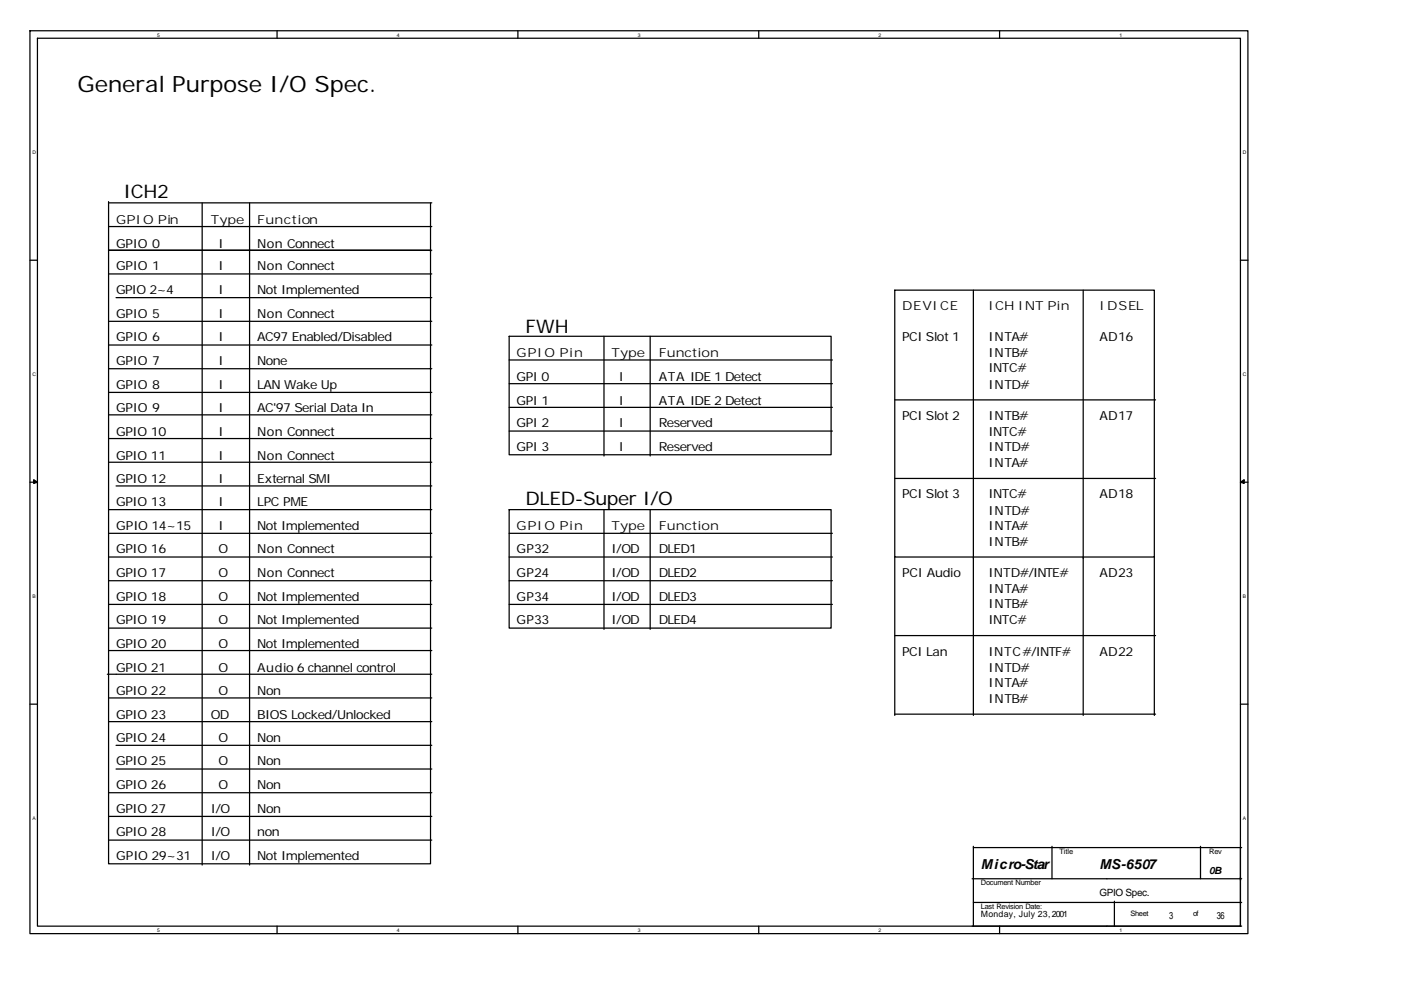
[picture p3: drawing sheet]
<svg xmlns="http://www.w3.org/2000/svg" width="297mm" height="210mm" viewBox="0 0 297 210" stroke-linecap="round" stroke-linejoin="round" font-family="sans-serif">
<defs><g id="words">
<text font-size="4.8" x="16.4" y="19.5">General Purpose I/O Spec.</text>
<g font-size="4">
<text x="26.2" y="42">ICH2</text>
<text x="111.4" y="70.6">FWH</text>
<text x="111.4" y="107.1">DLED-Super I/O</text>
</g>
<g font-size="2.9">
<text x="208" y="184.3">Micro-Star</text>
<text x="233.1" y="184.3">MS-6507</text>
</g>
<g font-size="2.6">
<text x="24.6" y="47.5">GPIO Pin</text>
<text x="44.7" y="47.5">Type</text>
<text x="54.5" y="47.5">Function</text>
<text x="24.6" y="52.6">GPIO 0</text>
<text x="46.3" y="52.6">I</text>
<text x="54.5" y="52.6">Non Connect</text>
<text x="24.6" y="57.3">GPIO 1</text>
<text x="46.3" y="57.3">I</text>
<text x="54.5" y="57.3">Non Connect</text>
<text x="24.6" y="62.4">GPIO 2~4</text>
<text x="46.3" y="62.4">I</text>
<text x="54.5" y="62.4">Not Implemented</text>
<text x="191.3" y="65.8">DEVICE</text>
<text x="209.5" y="65.8">ICH INT Pin</text>
<text x="233.1" y="65.8">IDSEL</text>
<text x="24.6" y="67.4">GPIO 5</text>
<text x="46.3" y="67.4">I</text>
<text x="54.5" y="67.4">Non Connect</text>
<text x="24.6" y="72.4">GPIO 6</text>
<text x="24.6" y="77.4">GPIO 7</text>
<text x="46.3" y="72.4">I</text>
<text x="46.3" y="77.4">I</text>
<text x="54.5" y="72.4">AC97 Enabled/Disabled</text>
<text x="54.5" y="77.4">None</text>
<text x="109.5" y="75.8">GPIO Pin</text>
<text x="129.6" y="75.8">Type</text>
<text x="139.7" y="75.8">Function</text>
<text x="191.3" y="72.4">PCI Slot 1</text>
<text x="209.5" y="72.4">INTA#</text>
<text x="209.5" y="75.8">INTB#</text>
<text x="233.1" y="72.4">AD16</text>
<text x="24.6" y="82.5">GPIO 8</text>
<text x="46.3" y="82.5">I</text>
<text x="54.5" y="82.5">LAN Wake Up</text>
<text x="109.5" y="80.9">GPI 0</text>
<text x="131.2" y="80.9">I</text>
<text x="139.7" y="80.9">ATA IDE 1 Detect</text>
<text x="209.5" y="79">INTC#</text>
<text x="209.5" y="82.5">INTD#</text>
<text x="24.6" y="87.5">GPIO 9</text>
<text x="46.3" y="87.5">I</text>
<text x="54.5" y="87.5">AC'97 Serial Data In</text>
<text x="109.5" y="85.9">GPI 1</text>
<text x="131.2" y="85.9">I</text>
<text x="139.7" y="85.9">ATA IDE 2 Detect</text>
<text x="191.3" y="89.1">PCI Slot 2</text>
<text x="209.5" y="89.1">INTB#</text>
<text x="233.1" y="89.1">AD17</text>
<text x="24.6" y="92.5">GPIO 10</text>
<text x="46.3" y="92.5">I</text>
<text x="54.5" y="92.5">Non Connect</text>
<text x="109.5" y="90.7">GPI 2</text>
<text x="109.5" y="95.7">GPI 3</text>
<text x="131.2" y="95.7">I</text>
<text x="131.2" y="90.7">I</text>
<text x="139.7" y="90.7">Reserved</text>
<text x="139.7" y="95.7">Reserved</text>
<text x="209.5" y="95.7">INTD#</text>
<text x="209.5" y="92.5">INTC#</text>
<text x="24.6" y="97.5">GPIO 11</text>
<text x="46.3" y="97.5">I</text>
<text x="54.5" y="97.5">Non Connect</text>
<text x="209.5" y="99.1">INTA#</text>
<text x="24.6" y="102.6">GPIO 12</text>
<text x="24.6" y="107.3">GPIO 13</text>
<text x="46.3" y="102.6">I</text>
<text x="46.3" y="107.3">I</text>
<text x="54.5" y="102.6">External SMI</text>
<text x="54.5" y="107.3">LPC PME</text>
<text x="191.3" y="105.7">PCI Slot 3</text>
<text x="209.5" y="105.7">INTC#</text>
<text x="233.1" y="105.7">AD18</text>
<text x="24.6" y="112.4">GPIO 14~15</text>
<text x="46.3" y="112.4">I</text>
<text x="54.5" y="112.4">Not Implemented</text>
<text x="109.5" y="112.4">GPIO Pin</text>
<text x="129.6" y="112.4">Type</text>
<text x="139.7" y="112.4">Function</text>
<text x="209.5" y="112.4">INTA#</text>
<text x="209.5" y="109.2">INTD#</text>
<text x="24.6" y="117.4">GPIO 16</text>
<text x="46.3" y="117.4">O</text>
<text x="54.5" y="117.4">Non Connect</text>
<text x="109.5" y="117.4">GP32</text>
<text x="129.6" y="117.4">I/OD</text>
<text x="139.7" y="117.4">DLED1</text>
<text x="209.5" y="115.8">INTB#</text>
<text x="24.6" y="122.4">GPIO 17</text>
<text x="46.3" y="122.4">O</text>
<text x="54.5" y="122.4">Non Connect</text>
<text x="109.5" y="122.4">GP24</text>
<text x="129.6" y="122.4">I/OD</text>
<text x="139.7" y="122.4">DLED2</text>
<text x="191.3" y="122.4">PCI Audio</text>
<text x="209.5" y="122.4">INTD#/INTE#</text>
<text x="209.5" y="125.9">INTA#</text>
<text x="233.1" y="122.4">AD23</text>
<text x="24.6" y="127.4">GPIO 18</text>
<text x="46.3" y="127.4">O</text>
<text x="54.5" y="127.4">Not Implemented</text>
<text x="109.5" y="127.4">GP34</text>
<text x="129.6" y="127.4">I/OD</text>
<text x="139.7" y="127.4">DLED3</text>
<text x="209.5" y="129">INTB#</text>
<text x="24.6" y="132.5">GPIO 19</text>
<text x="24.6" y="137.5">GPIO 20</text>
<text x="46.3" y="132.5">O</text>
<text x="46.3" y="137.5">O</text>
<text x="54.5" y="132.5">Not Implemented</text>
<text x="54.5" y="137.5">Not Implemented</text>
<text x="109.5" y="132.5">GP33</text>
<text x="129.6" y="132.5">I/OD</text>
<text x="139.7" y="132.5">DLED4</text>
<text x="209.5" y="132.5">INTC#</text>
<text x="24.6" y="142.5">GPIO 21</text>
<text x="46.3" y="142.5">O</text>
<text x="54.5" y="142.5">Audio 6 channel control</text>
<text x="191.3" y="139.1">PCI Lan</text>
<text x="209.5" y="139.1">INTC#/INTF#</text>
<text x="209.5" y="142.5">INTD#</text>
<text x="233.1" y="139.1">AD22</text>
<text x="24.6" y="147.5">GPIO 22</text>
<text x="46.3" y="147.5">O</text>
<text x="54.5" y="147.5">Non</text>
<text x="209.5" y="145.7">INTA#</text>
<text x="209.5" y="149.1">INTB#</text>
<text x="24.6" y="152.6">GPIO 23</text>
<text x="44.7" y="152.6">OD</text>
<text x="54.5" y="152.6">BIOS Locked/Unlocked</text>
<text x="24.6" y="157.3">GPIO 24</text>
<text x="46.3" y="157.3">O</text>
<text x="54.5" y="157.3">Non</text>
<text x="24.6" y="162.4">GPIO 25</text>
<text x="24.6" y="167.4">GPIO 26</text>
<text x="46.3" y="162.4">O</text>
<text x="46.3" y="167.4">O</text>
<text x="54.5" y="162.4">Non</text>
<text x="54.5" y="167.4">Non</text>
<text x="24.6" y="172.4">GPIO 27</text>
<text x="44.7" y="172.4">I/O</text>
<text x="54.5" y="172.4">Non</text>
<text x="24.6" y="177.4">GPIO 28</text>
<text x="44.7" y="177.4">I/O</text>
<text x="54.5" y="177.4">non</text>
<text x="24.6" y="182.5">GPIO 29~31</text>
<text x="44.7" y="182.5">I/O</text>
<text x="54.5" y="182.5">Not Implemented</text>
</g>
<g font-size="2.1">
<text x="256.4" y="185.4">0B</text>
<text x="233.1" y="190.1">GPIO Spec.</text>
<text x="247.9" y="194.9">3</text>
<text x="258" y="194.9">36</text>
</g>
<text font-size="1.9" x="208" y="194.6">Monday, July 23, 2001</text>
<g font-size="1.6">
<text x="224.6" y="181.2">Title</text>
<text x="256.4" y="181.2">Rev</text>
<text x="208" y="187.8">Document Number</text>
<text x="208" y="192.8">Last Revision Date:</text>
<text x="239.7" y="194.4">Sheet</text>
<text x="252.9" y="194.4">of</text>
</g>
<g font-size="1.1">
<text x="33.3" y="7.8">5</text>
<text x="84.1" y="7.8">4</text>
<text x="135.2" y="7.8">3</text>
<text x="186.3" y="7.8">2</text>
<text x="237.3" y="7.8">1</text>
<text x="6.9" y="32.7">D</text>
<text x="263.5" y="32.7">D</text>
<text x="6.9" y="79.8">C</text>
<text x="263.5" y="79.8">C</text>
<text x="6.9" y="126.9">B</text>
<text x="263.5" y="126.9">B</text>
<text x="6.9" y="174">A</text>
<text x="263.5" y="174">A</text>
<text x="33.3" y="197.8">5</text>
<text x="84.1" y="197.8">4</text>
<text x="135.2" y="197.8">3</text>
<text x="186.3" y="197.8">2</text>
<text x="237.3" y="197.8">1</text>
</g>
</g></defs>
<g fill="none" stroke="#000" stroke-width=".26">
<path d="M6.3 6.5h258.3v191.6h-258.3zM7.9 8.1h255.1v188.4h-255.1zM58.7 6.5v1.6M109.8 6.5v1.6M160.9 6.5v1.6M211.9 6.5v1.6M6.3 55.2h1.6M23 53.1h68.3v130.2h-68.3zM23 48.1h68.5M23 53.1h68.5M23 58.1h68.5M23 42.8v10.3"/>
<path d="M23 43h68.5M42.9 43v140.5M52.9 43v140.5M91.3 43v10.4M263 55.2h1.6M23 68.2h68.5M23 73.2h68.5M23 78.2h68.5M24.6 63.1h66.9M107.9 71.3h68.3v25.2h-68.3zM107.9 76.4h68.6M128.1 71.3v25.4"/>
<path d="M137.8 71.3v25.4M189.7 61.6h55v56.6h-55zM206.4 61.6v90.2M229.7 61.6v90.2M23 83.3h68.5M23 88h68.5M23 93h68.5M23 98.1h68.5M107.9 81.4h68.6M107.9 86.4h68.6M107.9 91.5h68.6M189.7 84.8h55.3"/>
<path d="M6.3 102.3h1.6M23 108.1h68.5M23 113.2h68.5M23 118.2h68.5M24.6 103.1h66.9M107.9 108.1h68.3v25.2h-68.3zM107.9 113.2h68.6M107.9 118.2h68.6M128.1 108.1v25.4M137.8 108.1v25.4M189.7 118.2v33.6M189.7 101.5h55.3"/>
<path d="M244.7 118.2v33.6M263 102.3h1.6M23 123.2h68.5M23 128.2h68.5M23 133.3h68.5M23 138h68.5M107.9 123.2h68.6M107.9 128.2h68.6M189.7 134.8h55.3M6.3 149.4h1.6M22.8 143.1h68.7M23 148.1h68.5"/>
<path d="M23 153.1h68.5M24.6 158.1h66.9M189.7 151.5h55.3M263 149.4h1.6M23 168.2h68.5M23 173.2h68.5M23 178.2h68.5M24.6 163.2h66.9M206.4 179.6v16.9M206.4 179.8h56.9M223 179.6v6.8M254.5 179.6v6.8"/>
<path d="M263 179.8v16.7M58.7 196.5v1.6M109.8 196.5v1.6M160.9 196.5v1.6M206.1 196.5h57.2M206.1 186.4h57.2M206.4 191.5h56.9M211.9 196.5v1.6M236.3 191.2v5.3"/>
</g>
<g fill="#000" stroke="#000" stroke-width=".26">
<path d="M7.1 101.8l.8 .5-.8 .3z" fill-rule="evenodd"/>
<path d="M263 102.3l.8-.5v.8z" fill-rule="evenodd"/>
</g>
<use href="#words"/>
</svg>
